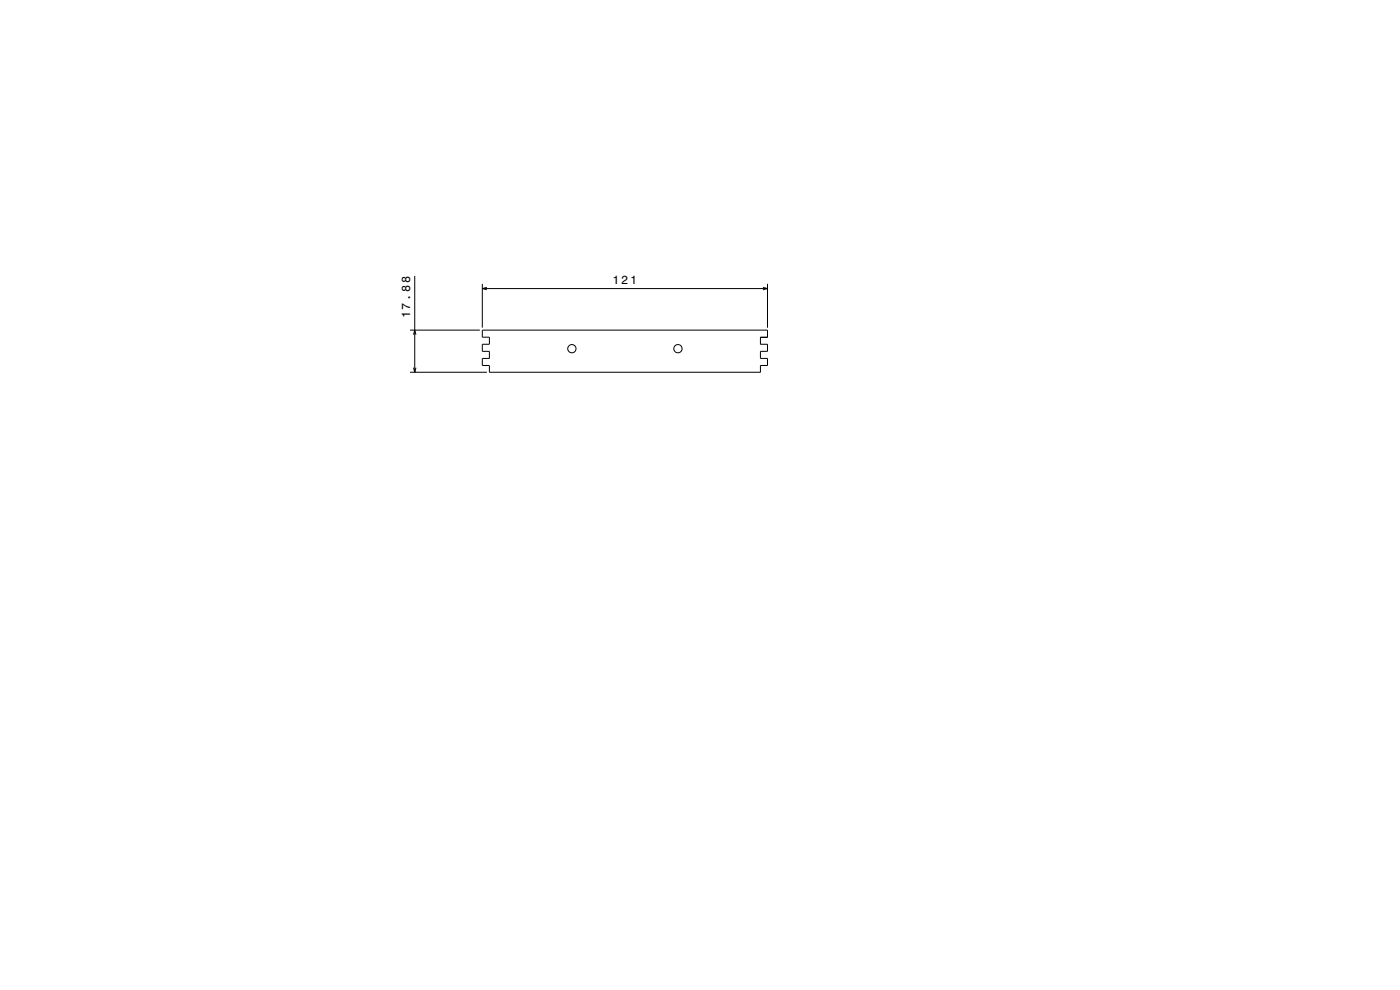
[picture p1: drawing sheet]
<svg xmlns="http://www.w3.org/2000/svg" width="594mm" height="420mm" viewBox="0 0 594 420" stroke-linecap="round" stroke-linejoin="round" font-family="sans-serif">
<defs><g id="words">
<g font-size="5">
<text x="259.9" y="120.4">121</text>
<text x="174" y="135.1" transform="rotate(-90 174 135.1)">17.88</text>
</g>
</g></defs>
<g fill="none" stroke="#000" stroke-width=".42">
<path d="M176 117.1v40.8M204.6 120.4v18.6M204.6 122.4h121M206.6 121.9l-2 .5 2 .5M323.7 121.9l1.9 .5-1.9 .5M325.6 120.4v18.6M174 157.9h32.6M174 140.1h29.6M175.5 142l.5-1.9 .5 1.9M175.5 156l.5 1.9 .5-1.9M325.6 143.1h-3v3h3v3h-3v3h3v3h-3v2.8h-115v-2.8h-3v-3h3v-3h-3v-3h3v-3h-3v-3h121v3.1h-3"/>
<circle cx="242.6" cy="147.9" r="1.75"/>
<circle cx="287.6" cy="147.9" r="1.75"/>
</g>
<use href="#words"/>
</svg>
